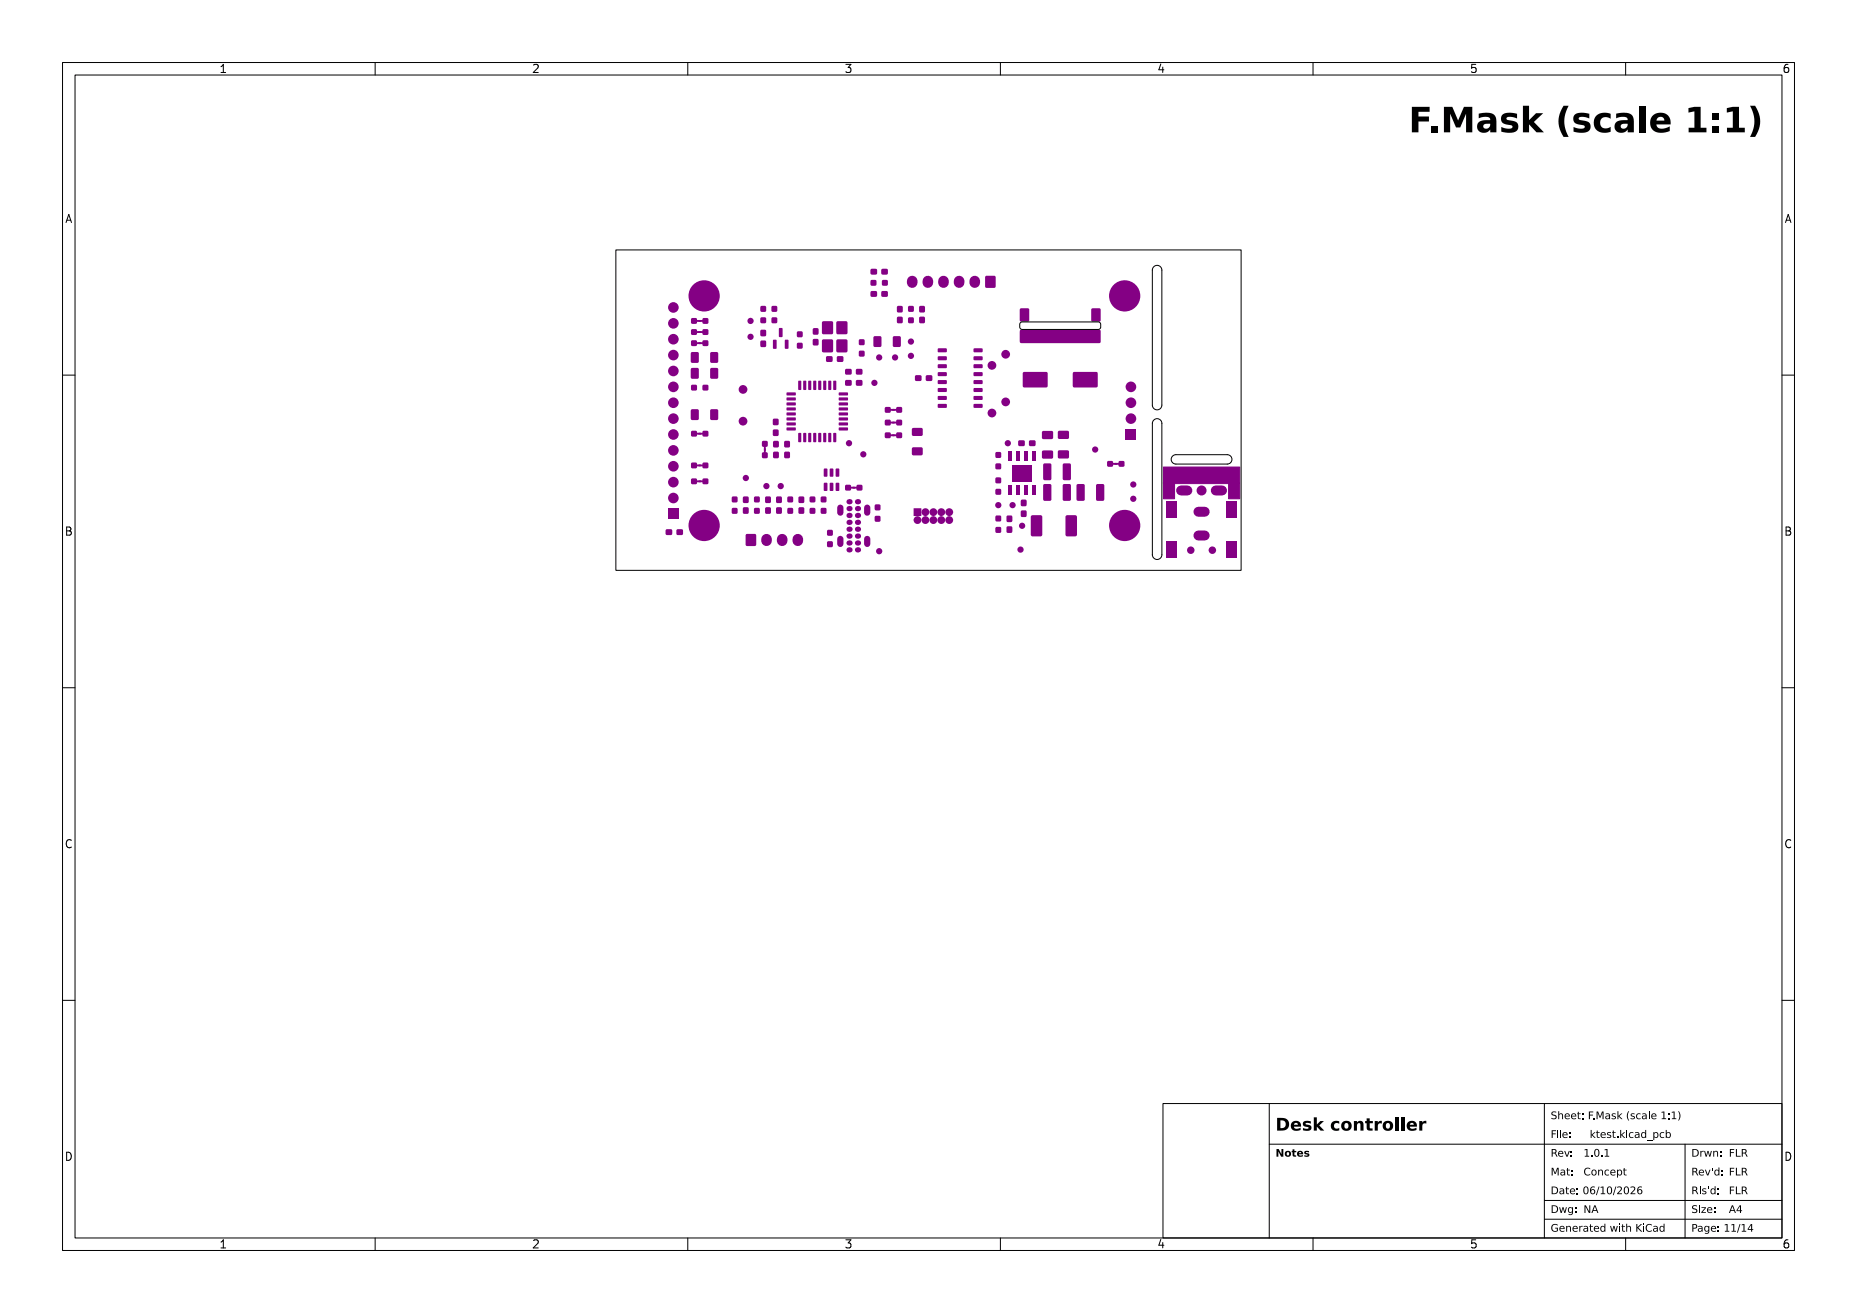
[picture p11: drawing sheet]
<svg xmlns="http://www.w3.org/2000/svg" width="297mm" height="210mm" viewBox="0 0 297 210" stroke-linecap="round" stroke-linejoin="round" font-family="sans-serif">
<defs><g id="words">
<text font-size="5.3" fill="#fff" x="224.2" y="21.5">F.Mask (scale 1:1)</text>
<text font-size="2.7" fill="#fff" x="204" y="181">Desk controller</text>
<g font-size="1.7" fill="#fff">
<text x="35" y="11.6">1</text>
<text x="85" y="11.6">2</text>
<text x="135" y="11.6">3</text>
<text x="185" y="11.6">4</text>
<text x="235" y="11.6">5</text>
<text x="285" y="11.6">6</text>
<text x="10.5" y="35.6">A</text>
<text x="285.5" y="35.6">A</text>
<text x="10.5" y="85.6">B</text>
<text x="285.5" y="85.6">B</text>
<text x="10.5" y="135.6">C</text>
<text x="285.5" y="135.6">C</text>
<text x="10.5" y="185.6">D</text>
<text x="285.5" y="185.6">D</text>
<text x="35" y="199.7">1</text>
<text x="85" y="199.7">2</text>
<text x="135" y="199.7">3</text>
<text x="185" y="199.7">4</text>
<text x="235" y="199.7">5</text>
<text x="285" y="199.7">6</text>
</g>
<g font-size="1.6" fill="#fff">
<text x="248" y="179.1">Sheet: F.Mask (scale 1:1)</text>
<text x="204" y="185.1">Notes</text>
<text x="248" y="182.1">File:</text>
<text x="248" y="185.1">Rev:</text>
<text x="253.3" y="185.1">1.0.1</text>
<text x="254.3" y="182.1">ktest.kicad_pcb</text>
<text x="270.5" y="185.1">Drwn:</text>
<text x="276.5" y="185.1">FLR</text>
<text x="248" y="188.1">Mat:</text>
<text x="248" y="191.1">Date: 06/10/2026</text>
<text x="253.3" y="188.1">Concept</text>
<text x="270.5" y="188.1">Rev'd:FLR</text>
<text x="270.5" y="191.1">Rls'd:FLR</text>
<text x="248" y="194.1">Dwg:</text>
<text x="248" y="197.1">Generated with KiCad</text>
<text x="253.3" y="194.1">NA</text>
<text x="270.5" y="197.1">Page: 11/14</text>
<text x="270.5" y="194.1">Size:</text>
<text x="276.5" y="194.1">A4</text>
</g>
</g></defs>
<g fill="#840084" stroke="#840084" stroke-width=".16">
<path d="M186.1 74.7h12.2v2.6h-12.2z" fill-rule="evenodd"/>
<path d="M186.1 77.2h1.8v2.6h-1.8z" fill-rule="evenodd"/>
<path d="M196.5 77.2h1.8v2.6h-1.8z" fill-rule="evenodd"/>
</g>
<g fill="#840084">
<path d="M147.1 49h.8v.9h-.8z" fill-rule="evenodd"/>
<path d="M147.1 50.7h.8v.9h-.8z" fill-rule="evenodd"/>
<path d="M121.7 50.8h.8v.8h-.8z" fill-rule="evenodd"/>
<path d="M121.7 49h.8v.8h-.8z" fill-rule="evenodd"/>
<path d="M122.2 71.7h.2l.1 .6 .3 .2v.6l-.1 .2h-.6l-.2-.1v-.7l.3-.2z" fill-rule="evenodd"/>
<path d="M121.9 70.6l.7-.1 .2 .2v.6l-.3 .2v.5a.15 .15 0 0 1-.2 .1 .15 .15 0 0 1-.1-.1v-.5l-.3-.1v-.2z" fill-rule="evenodd"/>
<path d="M130 52.5h.9v1h-.9z" fill-rule="evenodd"/>
<path d="M130 54.3h.9v.9h-.9z" fill-rule="evenodd"/>
<path d="M162.9 70.5h.9v.8h-.9z" fill-rule="evenodd"/>
<path d="M164.6 70.5h1v.8h-1z" fill-rule="evenodd"/>
<path d="M170 74.2l1-.1 .3 .2v2.3l-.2 .2h-.9l-.2-.1z" fill-rule="evenodd"/>
<path d="M166.9 74.2l1-.1 .2 .2 .1 2.3-.2 .2h-.9l-.2-.1z" fill-rule="evenodd"/>
<path d="M137.4 56.1h.8v.9h-.8z" fill-rule="evenodd"/>
<path d="M137.4 54.3h.8v.9h-.8z" fill-rule="evenodd"/>
<path d="M165 82.4h1.4l.3 .1v3l-.1 .2-1.4 .1-.3-.1v-3z" fill-rule="evenodd"/>
<path d="M170.5 82.4h1.5l.2 .1 .1 3-.2 .2-1.4 .1-.2-.1-.1-3z" fill-rule="evenodd"/>
<path d="M143.5 50.7h.8v.9h-.8z" fill-rule="evenodd"/>
<path d="M143.5 49h.8v.9h-.8z" fill-rule="evenodd"/>
<path d="M133.9 57h.9v.8h-.9z" fill-rule="evenodd"/>
<path d="M132.2 57h.9v.8h-.9z" fill-rule="evenodd"/>
<path d="M161 84.2h.8v1h-.8z" fill-rule="evenodd"/>
<path d="M161 82.5h.8v.9h-.8z" fill-rule="evenodd"/>
<path d="M163.3 80h.8v.9h-.8z" fill-rule="evenodd"/>
<path d="M163.3 81.7h.8v.9h-.8z" fill-rule="evenodd"/>
<path d="M131.3 81.3h.8v.8h-.8z" fill-rule="evenodd"/>
<path d="M131.3 79.5h.8v.8h-.8z" fill-rule="evenodd"/>
<path d="M111.7 69.2h.6l.2-.3h.7l.1 .2v.6l-.2 .1h-.6l-.2-.3h-.6z" fill-rule="evenodd"/>
<path d="M110.6 69l.6-.1 .2 .1 .1 .2h.5a.15 .15 0 0 1 .1 .2 .15 .15 0 0 1-.1 .1h-.5l-.2 .3h-.6l-.2-.2z" fill-rule="evenodd"/>
<path d="M132.3 84.8h.8v.8h-.8z" fill-rule="evenodd"/>
<path d="M132.3 86.6h.8v.9h-.8z" fill-rule="evenodd"/>
<path d="M111.7 53h.6l.2-.3h.7l.1 .2v.5l-.2 .2h-.6l-.2-.3-.6-.1z" fill-rule="evenodd"/>
<path d="M110.6 52.7l.6-.1 .2 .1 .1 .3h.5a.15 .15 0 0 1 .1 .1 .15 .15 0 0 1-.1 .2h-.5l-.2 .3h-.6l-.2-.3z" fill-rule="evenodd"/>
<path d="M161.9 74.4h3.1v2.6h-3.1z" fill-rule="evenodd"/>
<path d="M165.1 72.2h.6v1.6h-.6z" fill-rule="evenodd"/>
<path d="M163.8 72.2h.6v1.6h-.6z" fill-rule="evenodd"/>
<path d="M162.5 72.2h.6v1.6h-.6z" fill-rule="evenodd"/>
<path d="M161.3 72.2h.6v1.6h-.6z" fill-rule="evenodd"/>
<path d="M161.3 77.6h.6v1.6h-.6z" fill-rule="evenodd"/>
<path d="M162.5 77.6h.6v1.6h-.6z" fill-rule="evenodd"/>
<path d="M163.8 77.6h.6v1.6h-.6z" fill-rule="evenodd"/>
<path d="M165.1 77.6h.6v1.6h-.6z" fill-rule="evenodd"/>
<path d="M145.3 50.8h.8v.8h-.8z" fill-rule="evenodd"/>
<path d="M145.3 49h.8v.8h-.8z" fill-rule="evenodd"/>
</g>
<g fill="#840084">
<circle cx="140.6" cy="57.2" r=".5"/>
<circle cx="181.3" cy="79.8" r=".5"/>
<circle cx="118.8" cy="62.3" r=".7"/>
<circle cx="118.8" cy="67.4" r=".7"/>
<circle cx="175.2" cy="71.9" r=".5"/>
<circle cx="119.3" cy="76.5" r=".5"/>
<circle cx="181.3" cy="77.5" r=".5"/>
<circle cx="145.7" cy="56.9" r=".5"/>
<circle cx="163.5" cy="84.1" r=".5"/>
<circle cx="138.1" cy="72.7" r=".5"/>
<circle cx="190.4" cy="88" r=".6"/>
<circle cx="193.9" cy="88" r=".6"/>
</g>
<path d="M188.9 78.5h1M194.4 78.5h1" fill="none" stroke="#840084" stroke-width="1.6"/>
<circle cx="192.2" cy="78.5" r=".8" fill="#840084"/>
<path d="M191.7 81.9h1M191.7 85.7h1" fill="none" stroke="#840084" stroke-width="1.6"/>
<g fill="#840084">
<path d="M186.6 80.3h1.6v2.6h-1.6z" fill-rule="evenodd"/>
<path d="M186.6 86.7h1.6v2.6h-1.6z" fill-rule="evenodd"/>
<path d="M196.2 80.3h1.5v2.6h-1.5z" fill-rule="evenodd"/>
<path d="M196.2 86.7h1.5v2.6h-1.5z" fill-rule="evenodd"/>
<path d="M141.6 65.1h.6h.2l.1 .3h.5a.15 .15 0 0 1 .1 .2 .15 .15 0 0 1-.1 .1h-.5l-.2 .3h-.7l-.1-.2z" fill-rule="evenodd"/>
<path d="M142.7 65.5l.6-.1 .2-.3h.7l.1 .2v.6l-.2 .1h-.6l-.2-.3h-.5z" fill-rule="evenodd"/>
<path d="M141.1 44.8h.8v.8h-.8z" fill-rule="evenodd"/>
<path d="M139.3 44.8h.8v.8h-.8z" fill-rule="evenodd"/>
<path d="M118.9 81.2h.8v.9h-.8z" fill-rule="evenodd"/>
<path d="M118.9 79.5h.8v.9h-.8z" fill-rule="evenodd"/>
<path d="M145.9 68.5h1.6v1.2h-1.6z" fill-rule="evenodd"/>
<path d="M145.9 71.6h1.6v1.2h-1.6z" fill-rule="evenodd"/>
<path d="M141.6 67.2l.6-.1 .2 .1 .1 .2h.5a.15 .15 0 0 1 .1 .2 .15 .15 0 0 1-.1 .1h-.5l-.2 .3h-.7l-.1-.2z" fill-rule="evenodd"/>
<path d="M142.7 67.5l.6-.1 .2-.3h.7l.1 .2v.6l-.2 .2-.6-.1-.2-.3h-.6z" fill-rule="evenodd"/>
<path d="M159.3 78.2h.8v.9h-.8z" fill-rule="evenodd"/>
<path d="M159.3 76.4h.8v.9h-.8z" fill-rule="evenodd"/>
<path d="M113.6 58.9h1.2v1.6h-1.2z" fill-rule="evenodd"/>
<path d="M110.5 58.9h1.2v1.6h-1.2z" fill-rule="evenodd"/>
<path d="M111.7 74.4l.6-.1 .2-.3h.7l.1 .2v.6l-.2 .1h-.6l-.2-.3h-.5z" fill-rule="evenodd"/>
<path d="M110.6 74h.6h.2l.1 .3h.5a.15 .15 0 0 1 .1 .1 .15 .15 0 0 1-.1 .2h-.5l-.2 .3h-.6l-.2-.2z" fill-rule="evenodd"/>
<path d="M136.3 77.9h.7l.1-.4h.7l.1 .3v.5l-.2 .2h-.6l-.1-.3-.6-.1z" fill-rule="evenodd"/>
<path d="M135.2 77.6l.7-.1 .2 .1v.3h.5a.15 .15 0 0 1 .2 .1 .15 .15 0 0 1-.2 .2h-.5l-.1 .3h-.7l-.2-.3z" fill-rule="evenodd"/>
<path d="M123.7 72.3h.8v.9h-.8z" fill-rule="evenodd"/>
<path d="M123.7 70.6h.8v.9h-.8z" fill-rule="evenodd"/>
<path d="M163.2 52.8l12.6-.1 .2 .3v1.6l-.2 .3h-12.5l-.2-.3z" fill-rule="evenodd"/>
<path d="M174.6 49.4l1.2-.1 .2 .2v1.7l-.1 .2-1.1 .1-.3-.2z" fill-rule="evenodd"/>
<path d="M163.2 49.4l1.2-.1 .2 .2v1.7l-.1 .2-1.2 .1-.2-.2z" fill-rule="evenodd"/>
<path d="M166.7 69l1.6-.1 .1 .3v.9l-.2 .1h-1.4l-.2-.2z" fill-rule="evenodd"/>
<path d="M166.7 72.1h1.7v1.2h-1.7z" fill-rule="evenodd"/>
<path d="M141 43.1h.9v.8h-.9z" fill-rule="evenodd"/>
<path d="M139.3 43.1h.9v.8h-.9z" fill-rule="evenodd"/>
</g>
<g fill="#840084">
<circle cx="120" cy="51.3" r=".5"/>
<circle cx="139.9" cy="61.2" r=".5"/>
<circle cx="159.7" cy="80.8" r=".5"/>
</g>
<g fill="none" stroke="#840084" stroke-width=".85">
<path d="M135.8 87.9h.1M135.8 86.8h.1M135.8 85.7h.1M135.8 84.6h.1M135.8 83.5h.1M135.8 82.4h.1M135.8 81.3h.1M135.8 80.2h.1M137.1 87.9h.2M137.1 86.8h.2M137.1 85.7h.2M137.1 84.6h.2"/>
<path d="M137.1 83.5h.2M137.1 82.4h.2M137.1 81.3h.2M137.1 80.2h.2"/>
</g>
<path d="M134.4 81.2v.8M134.4 86.2v.8M138.7 81.2v.8M138.7 86.2v.8" fill="none" stroke="#840084" stroke-width="1"/>
<g fill="#840084">
<circle cx="145.7" cy="54.6" r=".5"/>
<circle cx="135.8" cy="70.9" r=".5"/>
<circle cx="124.9" cy="77.7" r=".5"/>
<circle cx="140.6" cy="88.2" r=".5"/>
<circle cx="163.2" cy="87.9" r=".5"/>
<circle cx="120" cy="53.9" r=".5"/>
<circle cx="122.6" cy="77.7" r=".5"/>
<circle cx="143.2" cy="57.2" r=".5"/>
<circle cx="161.2" cy="70.9" r=".5"/>
</g>
<g fill="#840084">
<path d="M129.5 81.3h.8v.8h-.8z" fill-rule="evenodd"/>
<path d="M129.5 79.5h.8v.8h-.8z" fill-rule="evenodd"/>
<path d="M106.5 84.7h1v.8h-1z" fill-rule="evenodd"/>
<path d="M108.2 84.7h1v.8h-1z" fill-rule="evenodd"/>
<path d="M120.6 81.3h.9v.8h-.9z" fill-rule="evenodd"/>
<path d="M120.6 79.5h.9v.8h-.9z" fill-rule="evenodd"/>
<path d="M133.8 54.3h1.7v2h-1.7z" fill-rule="evenodd"/>
<path d="M133.8 51.4h1.7v2h-1.7z" fill-rule="evenodd"/>
<path d="M131.5 51.4h1.7v2h-1.7z" fill-rule="evenodd"/>
<path d="M131.5 54.3h1.7v2h-1.7z" fill-rule="evenodd"/>
<path d="M148.1 60.1h1v.8h-1z" fill-rule="evenodd"/>
<path d="M146.4 60.1h.9v.8h-.9z" fill-rule="evenodd"/>
<path d="M140 82.6h.8v.8h-.8z" fill-rule="evenodd"/>
<path d="M140 80.7h.8v.9h-.8z" fill-rule="evenodd"/>
<path d="M112.4 61.6h.8v.8h-.8z" fill-rule="evenodd"/>
<path d="M110.6 61.6h.8v.8h-.8z" fill-rule="evenodd"/>
<path d="M150 55.8l1.3-.1 .1 .6-.1 .1-1.2-.1-.1-.1z" fill-rule="evenodd"/>
<path d="M150 57h1.3l.1 .5-.1 .1h-1.2l-.1-.1z" fill-rule="evenodd"/>
<path d="M150 58.3h1.3l.1 .5-.1 .1h-1.2l-.1-.2z" fill-rule="evenodd"/>
<path d="M150 59.6l1.3-.1 .1 .6-.1 .1h-1.2l-.1-.2z" fill-rule="evenodd"/>
<path d="M150 60.8h1.3l.1 .5-.1 .1h-1.2l-.1-.1z" fill-rule="evenodd"/>
<path d="M150 62.1h1.3l.1 .5-.1 .1h-1.2l-.1-.2z" fill-rule="evenodd"/>
<path d="M150 63.4l1.3-.1 .1 .6-.1 .1h-1.2l-.1-.2z" fill-rule="evenodd"/>
<path d="M150 64.6h1.3l.1 .5-.1 .1h-1.2l-.1-.1z" fill-rule="evenodd"/>
<path d="M155.7 64.6h1.4l.1 .5-.2 .1h-1.2l-.1-.1z" fill-rule="evenodd"/>
<path d="M155.7 63.4l1.4-.1 .1 .6-.2 .1h-1.2l-.1-.2z" fill-rule="evenodd"/>
<path d="M155.7 62.1h1.4l.1 .5-.2 .1h-1.2l-.1-.2z" fill-rule="evenodd"/>
<path d="M155.7 60.8h1.4l.1 .5-.2 .1h-1.2l-.1-.1z" fill-rule="evenodd"/>
<path d="M155.7 59.6l1.4-.1 .1 .6-.2 .1h-1.2l-.1-.2z" fill-rule="evenodd"/>
<path d="M155.7 58.3h1.4l.1 .5-.2 .1h-1.2l-.1-.2z" fill-rule="evenodd"/>
<path d="M155.7 57h1.4l.1 .5-.2 .1h-1.2l-.1-.1z" fill-rule="evenodd"/>
<path d="M155.7 55.8l1.4-.1 .1 .6-.2 .1-1.2-.1-.1-.1z" fill-rule="evenodd"/>
<path d="M139.8 53.8h1.1v1.6h-1.1z" fill-rule="evenodd"/>
<path d="M142.9 53.8h.9l.3 .1v1.4l-.2 .2h-.9l-.2-.1z" fill-rule="evenodd"/>
<path d="M135.2 60.8h1v.8h-1z" fill-rule="evenodd"/>
<path d="M136.9 60.8h1v.8h-1z" fill-rule="evenodd"/>
<path d="M159.3 84.3h.8v.9h-.8z" fill-rule="evenodd"/>
<path d="M159.3 82.5h.8v.8h-.8z" fill-rule="evenodd"/>
<path d="M135.2 59.1h1v.8h-1z" fill-rule="evenodd"/>
<path d="M136.9 59.1h1v.8h-1z" fill-rule="evenodd"/>
<path d="M113.6 65.5h1.2v1.6h-1.2z" fill-rule="evenodd"/>
<path d="M110.5 65.5h1.2v1.6h-1.2z" fill-rule="evenodd"/>
<path d="M170 77.5l1-.1 .3 .2v2.3l-.2 .2h-.9l-.2-.1z" fill-rule="evenodd"/>
<path d="M166.9 77.5l1-.1 .2 .2 .1 2.3-.2 .2h-.9l-.2-.1z" fill-rule="evenodd"/>
<path d="M159.3 72.4h.8v.8h-.8z" fill-rule="evenodd"/>
<path d="M159.3 74.2h.8v.8h-.8z" fill-rule="evenodd"/>
<path d="M127.8 81.2h.8v.9h-.8z" fill-rule="evenodd"/>
<path d="M127.8 79.5h.8v.9h-.8z" fill-rule="evenodd"/>
<path d="M133.7 75h.5v1.1v.1h-.5z" fill-rule="evenodd"/>
<path d="M132.7 75h.6v1.1l-.1 .1h-.5z" fill-rule="evenodd"/>
<path d="M131.8 75h.5v1.1v.1h-.5z" fill-rule="evenodd"/>
<path d="M131.8 77.3h.5v1.1v.1l-.5-.1z" fill-rule="evenodd"/>
<path d="M132.7 77.3h.6v1.1l-.1 .1-.5-.1z" fill-rule="evenodd"/>
<path d="M133.7 77.3h.5v1.1v.1l-.5-.1z" fill-rule="evenodd"/>
<path d="M125.5 72.3h.8v.9h-.8z" fill-rule="evenodd"/>
<path d="M125.5 70.6h.8v.9h-.8z" fill-rule="evenodd"/>
<path d="M141.6 69.2l.6-.1 .2 .1 .1 .3h.5a.15 .15 0 0 1 .1 .1 .15 .15 0 0 1-.1 .2h-.5l-.2 .3h-.7l-.1-.2z" fill-rule="evenodd"/>
<path d="M142.7 69.5h.6l.2-.3h.7l.1 .2v.5l-.2 .2h-.6l-.2-.3h-.5z" fill-rule="evenodd"/>
<path d="M123.7 68.7h.8v1h-.8z" fill-rule="evenodd"/>
<path d="M123.7 67h.8v1h-.8z" fill-rule="evenodd"/>
<path d="M133.3 60.9l.4 .1v1.4l-.4-.1z" fill-rule="evenodd"/>
<path d="M132.5 60.9l.4 .1v1.4l-.4-.1z" fill-rule="evenodd"/>
<path d="M131.7 60.9l.4 .1v1.4l-.4-.1z" fill-rule="evenodd"/>
<path d="M130.9 60.9l.4 .1v1.4l-.4-.1z" fill-rule="evenodd"/>
<path d="M130.1 60.9l.4 .1v1.4l-.4-.1z" fill-rule="evenodd"/>
<path d="M129.3 60.9l.4 .1v1.4l-.4-.1z" fill-rule="evenodd"/>
<path d="M128.5 60.9l.4 .1v1.4l-.4-.1z" fill-rule="evenodd"/>
<path d="M127.7 60.9l.4 .1v1.4l-.4-.1z" fill-rule="evenodd"/>
<path d="M125.8 62.8h1.4l.1 .4h-1.4z" fill-rule="evenodd"/>
<path d="M125.8 63.6h1.4l.1 .4h-1.4z" fill-rule="evenodd"/>
<path d="M125.8 64.4h1.4l.1 .4h-1.4z" fill-rule="evenodd"/>
<path d="M125.8 65.2h1.4l.1 .4h-1.4z" fill-rule="evenodd"/>
<path d="M125.8 66h1.4l.1 .4h-1.4z" fill-rule="evenodd"/>
<path d="M125.8 66.8h1.4l.1 .4h-1.4z" fill-rule="evenodd"/>
<path d="M125.8 67.6h1.4l.1 .4h-1.4z" fill-rule="evenodd"/>
<path d="M125.8 68.4h1.4l.1 .4h-1.4z" fill-rule="evenodd"/>
<path d="M127.7 69.3h.4v1.4h-.4z" fill-rule="evenodd"/>
<path d="M128.5 69.3h.4v1.4h-.4z" fill-rule="evenodd"/>
<path d="M129.3 69.3h.4v1.4h-.4z" fill-rule="evenodd"/>
<path d="M130.1 69.3h.4v1.4h-.4z" fill-rule="evenodd"/>
<path d="M130.9 69.3h.4v1.4h-.4z" fill-rule="evenodd"/>
<path d="M131.7 69.3h.4v1.4h-.4z" fill-rule="evenodd"/>
<path d="M132.5 69.3h.4v1.4h-.4z" fill-rule="evenodd"/>
<path d="M133.3 69.3h.4v1.4h-.4z" fill-rule="evenodd"/>
<path d="M134.2 68.4h1.4v.4h-1.4z" fill-rule="evenodd"/>
<path d="M134.2 67.6h1.4v.4h-1.4z" fill-rule="evenodd"/>
<path d="M134.2 66.8h1.4v.4h-1.4z" fill-rule="evenodd"/>
<path d="M134.2 66h1.4v.4h-1.4z" fill-rule="evenodd"/>
<path d="M134.2 65.2h1.4v.4h-1.4z" fill-rule="evenodd"/>
<path d="M134.2 64.4h1.4v.4h-1.4z" fill-rule="evenodd"/>
<path d="M134.2 63.6h1.4v.4h-1.4z" fill-rule="evenodd"/>
<path d="M134.2 62.8h1.4v.4h-1.4z" fill-rule="evenodd"/>
<path d="M119.3 85.5h1.6v1.8h-1.6z" fill-rule="evenodd"/>
</g>
<path d="M122.6 86.2v.3M125.1 86.2v.3M127.6 86.2v.3" fill="none" stroke="#840084" stroke-width="1.7"/>
<g fill="#840084">
<path d="M163.6 59.6l3.8-.1 .2 .2v2.1l-.3 .2h-3.6l-.1-.3z" fill-rule="evenodd"/>
<path d="M171.6 59.6l3.8-.1 .2 .2-.1 2.1-.2 .2h-3.6l-.1-.3z" fill-rule="evenodd"/>
<path d="M111.7 76.9l.6-.1 .2-.3h.7l.1 .2v.6l-.2 .2-.6-.1-.2-.3h-.5z" fill-rule="evenodd"/>
<path d="M110.6 76.6l.6-.1 .2 .1 .1 .2h.5a.15 .15 0 0 1 .1 .2 .15 .15 0 0 1-.1 .1h-.5l-.2 .3h-.6l-.2-.2z" fill-rule="evenodd"/>
<path d="M157.6 44.2h1.6v1.8h-1.6z" fill-rule="evenodd"/>
</g>
<g fill="#840084">
<circle cx="158.6" cy="58.4" r=".7"/>
<circle cx="158.6" cy="66.1" r=".7"/>
</g>
<path d="M145.9 45v.2M148.4 45v.2M150.9 45v.2M153.4 45v.2M155.9 45v.2" fill="none" stroke="#840084" stroke-width="1.7"/>
<g fill="#840084">
<path d="M113.6 56.4h1.2v1.6h-1.2z" fill-rule="evenodd"/>
<path d="M110.5 56.4h1.2v1.6h-1.2z" fill-rule="evenodd"/>
<path d="M127.5 53h.8v.9h-.8z" fill-rule="evenodd"/>
<path d="M127.5 54.9h.8v.8h-.8z" fill-rule="evenodd"/>
<path d="M123.4 49h.9v.8h-.9z" fill-rule="evenodd"/>
<path d="M123.4 50.8h.9v.8h-.9z" fill-rule="evenodd"/>
<path d="M172.2 77.5l1-.1 .3 .2v2.3l-.2 .2h-.9l-.2-.1z" fill-rule="evenodd"/>
<path d="M175.4 77.5l1-.1 .2 .2v2.3l-.1 .2h-1l-.2-.1z" fill-rule="evenodd"/>
<path d="M111.7 51.2h.6l.2-.3h.7l.1 .2v.6l-.2 .1h-.6l-.2-.3h-.6z" fill-rule="evenodd"/>
<path d="M110.6 50.9h.6h.2l.1 .3h.5a.15 .15 0 0 1 .1 .1 .15 .15 0 0 1-.1 .2h-.5l-.2 .3h-.6l-.2-.2z" fill-rule="evenodd"/>
<path d="M122.4 79.5h.8v.9h-.8z" fill-rule="evenodd"/>
<path d="M122.4 81.2h.8v.9h-.8z" fill-rule="evenodd"/>
<path d="M117.1 81.3h.8v.8h-.8z" fill-rule="evenodd"/>
<path d="M117.1 79.5h.8v.8h-.8z" fill-rule="evenodd"/>
<path d="M169.3 69h1.6v1.1h-1.6z" fill-rule="evenodd"/>
<path d="M169.3 72.1h1.6v1.2h-1.6z" fill-rule="evenodd"/>
<path d="M126 81.3h.8v.8h-.8z" fill-rule="evenodd"/>
<path d="M126 79.5h.8v.8h-.8z" fill-rule="evenodd"/>
<path d="M141 46.6h.9v.8h-.9z" fill-rule="evenodd"/>
<path d="M139.3 46.6h.9v.8h-.9z" fill-rule="evenodd"/>
<path d="M111.7 54.8l.6-.1 .2-.3h.7l.1 .2v.6l-.2 .2-.6-.1-.2-.3h-.6z" fill-rule="evenodd"/>
<path d="M110.6 54.5l.6-.1 .2 .1 .1 .2h.5a.15 .15 0 0 1 .1 .2 .15 .15 0 0 1-.1 .1h-.5l-.2 .3h-.6l-.2-.2z" fill-rule="evenodd"/>
<path d="M123.7 54.4h.5v1.2l-.1 .2-.5-.1z" fill-rule="evenodd"/>
<path d="M125.6 54.4h.5v1.2l-.1 .2-.5-.1z" fill-rule="evenodd"/>
<path d="M124.6 52.5l.4-.1 .2 .1v1.3l-.1 .1-.5-.1z" fill-rule="evenodd"/>
<path d="M124.2 79.5h.8v.9h-.8z" fill-rule="evenodd"/>
<path d="M124.2 81.2h.8v.9h-.8z" fill-rule="evenodd"/>
<path d="M177.1 73.8l.7-.1 .2 .1v.2h.5a.15 .15 0 0 1 .2 .2 .15 .15 0 0 1-.2 .1h-.5l-.1 .3h-.7l-.1-.2z" fill-rule="evenodd"/>
<path d="M178.2 74.1l.7-.1 .1-.3h.7l.2 .3-.1 .5-.2 .2-.6-.1-.1-.3h-.6z" fill-rule="evenodd"/>
<path d="M121.7 52.8h.8v.9h-.8z" fill-rule="evenodd"/>
<path d="M121.7 54.5h.8v1h-.8z" fill-rule="evenodd"/>
<path d="M146.1 81.3h1.2v1.2h-1.2z" fill-rule="evenodd"/>
<path d="M180 68.6h1.7v1.7h-1.7z" fill-rule="evenodd"/>
<path d="M106.8 81.3h1.7v1.7h-1.7z" fill-rule="evenodd"/>
</g>
<g fill="#840084">
<circle cx="161.9" cy="80.8" r=".5"/>
<circle cx="160.8" cy="56.7" r=".7"/>
<circle cx="160.8" cy="64.3" r=".7"/>
<circle cx="146.7" cy="83.2" r=".63"/>
<circle cx="148" cy="81.9" r=".62"/>
<circle cx="148" cy="83.2" r=".62"/>
<circle cx="149.3" cy="81.9" r=".63"/>
<circle cx="149.3" cy="83.2" r=".63"/>
<circle cx="150.5" cy="81.9" r=".62"/>
<circle cx="150.5" cy="83.2" r=".62"/>
<circle cx="151.8" cy="81.9" r=".63"/>
<circle cx="151.8" cy="83.2" r=".63"/>
<circle cx="180.9" cy="67" r=".85"/>
<circle cx="180.9" cy="64.4" r=".85"/>
<circle cx="180.9" cy="61.9" r=".85"/>
<circle cx="107.7" cy="79.7" r=".85"/>
<circle cx="107.7" cy="77.1" r=".85"/>
<circle cx="107.7" cy="74.6" r=".85"/>
<circle cx="107.7" cy="72" r=".85"/>
<circle cx="107.7" cy="69.5" r=".85"/>
<circle cx="107.7" cy="67" r=".85"/>
<circle cx="107.7" cy="64.4" r=".85"/>
<circle cx="107.7" cy="61.9" r=".85"/>
<circle cx="107.7" cy="59.3" r=".85"/>
<circle cx="107.7" cy="56.8" r=".85"/>
<circle cx="107.7" cy="54.3" r=".85"/>
<circle cx="107.7" cy="51.7" r=".85"/>
<circle cx="107.7" cy="49.2" r=".85"/>
<circle cx="112.6" cy="84" r="2.5"/>
<circle cx="179.9" cy="84" r="2.5"/>
<circle cx="112.6" cy="47.3" r="2.5"/>
<circle cx="179.9" cy="47.3" r="2.5"/>
</g>
<g fill="none" stroke="#000" stroke-width=".16">
<path d="M10 10h277v190h-277zM12 12h273v186h-273zM35.3 11.6h.8M35.3 10.7l.4-.4v1.3M60 10v2M85.3 10.4l.5-.1 .2 .1 .1 .3-.8 .9h.8M110 10v2M135.3 10.3h.8l-.4 .5 .3 .1v.6l-.2 .1h-.3l-.2-.1M160 10v2M185.7 10.2l-.4 1h.9M186 10.7v.9M210 10v2"/>
<path d="M236 10.3h-.6l-.1 .6 .2-.1 .5 .1 .1 .1-.1 .5-.2 .1-.5-.1M260 10v2M286 10.3a.52 .52 0 0 0-.7 .6v.4l.2 .2 .3 .1 .2-.1 .1-.5-.1-.1-.4-.1-.3 .2M10.6 35.6l.4-1.3 .4 1.3M10.7 35.2h.6M98.5 40h100v51.2h-100zM285.6 35.6l.4-1.3 .4 1.3M285.7 35.2h.6M10 60h2M163.2 51.6l.3-.1h12.2l.3 .2v.6l-.1 .3-.3 .1h-12.1l-.4-.3v-.5zM184.5 42.7a.76 .76 0 0 1 .9-.2 .76 .76 0 0 1 .4 .7v21.6a.76 .76 0 0 1-.7 .8 .76 .76 0 0 1-.8-.8v-21.6zM285 60h2"/>
<path d="M185.8 67.7v21a.76 .76 0 0 1-.7 .8 .76 .76 0 0 1-.8-.8v-21a.76 .76 0 0 1 .8-.7 .76 .76 0 0 1 .7 .7M187.5 72.9l.6-.2h8.2a.75 .75 0 0 1 .7 .8 .75 .75 0 0 1-.7 .7h-8.2a.75 .75 0 0 1-.7-.4 .75 .75 0 0 1 .1-.9zM10.7 84.3h.4l.2 .1v.3l-.2 .2a.35 .35 0 0 1 .3 .3 .35 .35 0 0 1-.2 .4h-.5zM10.7 84.9h.4M285.7 84.3h.4l.2 .1v.3l-.2 .2a.35 .35 0 0 1 .3 .3 .35 .35 0 0 1-.2 .4h-.5zM285.7 84.9h.4M10 110h2M285 110h2M11.4 134.4a.52 .52 0 0 0-.6 0 .52 .52 0 0 0-.2 .6 .49 .49 0 0 0 .2 .5 .49 .49 0 0 0 .6 0M286.4 134.4a.52 .52 0 0 0-.6 0 .52 .52 0 0 0-.2 .6 .49 .49 0 0 0 .3 .5 .49 .49 0 0 0 .5 0M10 160h2M285 160h2"/>
<path d="M186 176.5h99v21.5h-99zM203 176.5v21.5M247 176.5v21.5M10.7 184.3a.66 .66 0 0 1 .7 .6 .66 .66 0 0 1-.7 .7zM35.3 198.7l.4-.4v1.3M35.3 199.6h.8M60 198v2M85.3 198.4l.5-.1 .2 .1 .1 .3-.8 .9h.8M110 198v2M135.3 198.3h.8l-.4 .5 .3 .1v.6l-.2 .1h-.3l-.2-.1M160 198v2M185.7 198.2l-.4 1h.9"/>
<path d="M186 198.7v.9M203 183h82M210 198v2M236 198.3h-.6l-.1 .6 .2-.1 .5 .1 .1 .1-.1 .5-.2 .1-.5-.1M247 192h38M247 195h38M260 198v2M269.5 183v15M285.7 184.3a.66 .66 0 0 1 .7 .6 .66 .66 0 0 1-.7 .7zM286 198.3a.52 .52 0 0 0-.7 .6v.5l.2 .1 .3 .1 .2-.1 .1-.5-.1-.1-.4-.1-.3 .2"/>
</g>
<g fill="#000">
<path d="M225.8 17.1h2.8v.8h-1.7v.7h1.6v.8h-1.6v1.8h-1.1z" fill-rule="evenodd"/>
<path d="M230.9 17.1h1.4l.9 2.2 .9-2.2h1.4v4.1h-1v-3l-1 2.2h-.6l-1-2.2v3h-1z" fill-rule="evenodd"/>
<path d="M236.5 18.2a3.2 3.2 0 0 1 2.5 .2 1.36 1.36 0 0 1 .3 1v1.8h-1v-.5a1.13 1.13 0 0 1-1.2 .5 1.13 1.13 0 0 1-.9-1h1a.6 .6 0 0 0 .8 .4 .6 .6 0 0 0 .3-.8h-.8l-.3 .4h-1a1.16 1.16 0 0 1 1.6-1h.5v-.2a1.38 1.38 0 0 0-1.8-.1z" fill-rule="evenodd"/>
<path d="M240.3 18.4a2.48 2.48 0 0 1 2.3-.2v.7a1.55 1.55 0 0 0-1.7 0l.1 .2a3.2 3.2 0 0 1 1.7 .6 .98 .98 0 0 1 0 1.1 .98 .98 0 0 1-.9 .4l-1.7-.1v-.8a1.59 1.59 0 0 0 1.8 .1l-.1-.3a2.35 2.35 0 0 1-1.7-.7v-.7z" fill-rule="evenodd"/>
<path d="M243.6 16.9h1v2.3l1.1-1.1h1.1l-1.5 1.4 1.6 1.7h-1.2l-1.1-1.3v1.3h-1z" fill-rule="evenodd"/>
<path d="M251.8 18.4a2.48 2.48 0 0 1 2.4-.2v.7a1.55 1.55 0 0 0-1.7 0l.1 .2a3.2 3.2 0 0 1 1.6 .6 .98 .98 0 0 1 .1 1.1 .98 .98 0 0 1-1 .4l-1.6-.1v-.8a1.59 1.59 0 0 0 1.8 .1l-.1-.3a2.35 2.35 0 0 1-1.7-.7l-.1-.7z" fill-rule="evenodd"/>
<path d="M255.4 18.5a2.26 2.26 0 0 1 2.2-.3v.8a.98 .98 0 0 0-1.4 0 .98 .98 0 0 0 .1 1.4l.7 .1 .6-.2v.8a1.86 1.86 0 0 1-2.7-1.2l.1-.8z" fill-rule="evenodd"/>
<path d="M258.5 18.2a3.2 3.2 0 0 1 2.4 .2 1.36 1.36 0 0 1 .4 1v1.8h-1v-.5a1.13 1.13 0 0 1-1.2 .5 1.13 1.13 0 0 1-.9-1h1a.6 .6 0 0 0 .8 .4 .6 .6 0 0 0 .3-.8h-.8l-.3 .4h-1a1.16 1.16 0 0 1 1.6-1h.5v-.2a1.38 1.38 0 0 0-1.8-.1z" fill-rule="evenodd"/>
<path d="M262.2 16.9h1v4.3h-1z" fill-rule="evenodd"/>
<path d="M264.4 18.5a1.67 1.67 0 0 1 1.9-.4 1.67 1.67 0 0 1 .9 1.8h-2.3a.95 .95 0 0 0 1.5 .6l.7-.3v.8a2.3 2.3 0 0 1-3-.6l-.2-.5v-.6h2.3a.64 .64 0 0 0-.6-.6 .64 .64 0 0 0-.7 .6h-1l.2-.5z" fill-rule="evenodd"/>
<path d="M273.9 18.1h1v1.1h-1z" fill-rule="evenodd"/>
<path d="M228.9 20.1h1v1.1h-1z" fill-rule="evenodd"/>
<path d="M250.1 16.9h.8a4.8 4.8 0 0 0 0 5h-.8a4.2 4.2 0 0 1 0-5z" fill-rule="evenodd"/>
<path d="M270 17.3l1-.2h1v3.3h.9v.8h-2.8v-.8h.9v-2.6l-1 .2z" fill-rule="evenodd"/>
<path d="M273.9 20.1h1v1.1h-1z" fill-rule="evenodd"/>
<path d="M276.2 17.3l.9-.2h1v3.3h1v.8h-2.9v-.8h.9v-2.6l-.9 .2z" fill-rule="evenodd"/>
<path d="M279.9 16.9h.8a4.2 4.2 0 0 1 0 5h-.8a4.8 4.8 0 0 0 0-5z" fill-rule="evenodd"/>
<path d="M204.3 178.8h.5a1.06 1.06 0 0 1 1.4 1 1.06 1.06 0 0 1-1.4 1h-.5v-.4h.7a.64 .64 0 0 0 .6-.7 .64 .64 0 0 0-.8-.5v1.2h-.5z" fill-rule="evenodd"/>
<path d="M206.7 179.5a.84 .84 0 0 1 .9-.2 .84 .84 0 0 1 .5 .9h-1.2a.62 .62 0 0 0 1.1 .2v.3a1.01 1.01 0 0 1-1.5-.5v-.3h1.1a.32 .32 0 0 0-.3-.3 .32 .32 0 0 0-.4 .3h-.4z" fill-rule="evenodd"/>
<path d="M208.5 179.4a1.24 1.24 0 0 1 1.2 0v.3a.66 .66 0 0 0-.9 0l.2 .2a.53 .53 0 0 1 .8 .5 .53 .53 0 0 1-.8 .5l-.6-.1v-.4a.68 .68 0 0 0 .9 0l-.3-.2a.52 .52 0 0 1-.5-.1 .52 .52 0 0 1 0-.7z" fill-rule="evenodd"/>
<path d="M210.1 178.7h.5v1.2l.6-.6h.5l-.7 .7 .8 .8h-.6l-.6-.6v.6h-.5z" fill-rule="evenodd"/>
<path d="M213.1 179.5a1.13 1.13 0 0 1 1.1-.1v.4a.48 .48 0 0 0-.7-.1 .48 .48 0 0 0 0 .7 .48 .48 0 0 0 .7 0v.4a.87 .87 0 0 1-1.1-.2 .87 .87 0 0 1 0-1.1z" fill-rule="evenodd"/>
<path d="M214.7 179.5a.85 .85 0 0 1 1.4 .1 .85 .85 0 0 1-.5 1.3 .85 .85 0 0 1-1.1-.8h.5a.37 .37 0 0 0 .5 .4 .37 .37 0 0 0 .2-.6 .34 .34 0 0 0-.4-.3 .34 .34 0 0 0-.3 .5h-.5z" fill-rule="evenodd"/>
<path d="M216.5 179.3h.5v.2a.57 .57 0 0 1 .7-.2 .57 .57 0 0 1 .4 .6v.9h-.5v-1a.3 .3 0 0 0-.4-.1 .3 .3 0 0 0-.2 .4v.7h-.5z" fill-rule="evenodd"/>
<path d="M218.6 178.9h.5v.4h.5v.4h-.5v.7l.4 .1v.3h-.4a.45 .45 0 0 1-.5-.5v-.6h-.3v-.4h.3z" fill-rule="evenodd"/>
<path d="M219.9 179.3h.5v.3l.3-.3h.3v.4a.41 .41 0 0 0-.5 0 .41 .41 0 0 0-.1 .4v.7h-.5z" fill-rule="evenodd"/>
<path d="M221.4 179.5a.85 .85 0 0 1 1.3 .1 .85 .85 0 0 1-.5 1.3 .85 .85 0 0 1-1.1-.8h.5a.37 .37 0 0 0 .5 .4 .37 .37 0 0 0 .2-.6 .34 .34 0 0 0-.4-.3 .34 .34 0 0 0-.3 .5h-.5z" fill-rule="evenodd"/>
<path d="M223.2 178.7h.5v2.1h-.5z" fill-rule="evenodd"/>
<path d="M224.1 178.7h.5v2.1h-.5z" fill-rule="evenodd"/>
<path d="M225.2 179.5a.84 .84 0 0 1 1-.2 .84 .84 0 0 1 .4 .9h-1.1a.62 .62 0 0 0 1 .2v.3a1.01 1.01 0 0 1-1.5-.5v-.3h1.1a.32 .32 0 0 0-.3-.3 .32 .32 0 0 0-.3 .3h-.5z" fill-rule="evenodd"/>
<path d="M227 179.3h.5v.3l.3-.3h.3v.4a.41 .41 0 0 0-.4 0 .41 .41 0 0 0-.2 .4v.7h-.5z" fill-rule="evenodd"/>
<path d="M248.2 177.9l.7-.1v.2l-.2-.1a.25 .25 0 0 0-.4 .1 .25 .25 0 0 0 .3 .3 .4 .4 0 0 1 .3 .6 .4 .4 0 0 1-.6 .1l-.2-.1v-.1l.2 .1a.29 .29 0 0 0 .4 0 .29 .29 0 0 0 0-.4 .29 .29 0 0 0-.3-.1l-.3-.2z" fill-rule="evenodd"/>
<path d="M249.2 177.7h.2v.5l.3-.1a.32 .32 0 0 1 .3 .3v.6h-.2v-.5a.24 .24 0 0 0-.2-.3 .24 .24 0 0 0-.2 .3v.5h-.2z" fill-rule="evenodd"/>
<path d="M250.3 178.2l.2-.1a.42 .42 0 0 1 .4 .1 .42 .42 0 0 1 .2 .4h-.7l.2 .3 .4-.1v.2h-.5l-.2-.2-.1-.3h.7a.27 .27 0 0 0-.2-.3 .27 .27 0 0 0-.3 .3h-.2z" fill-rule="evenodd"/>
<path d="M251.4 178.2l.2-.1a.42 .42 0 0 1 .4 .1 .42 .42 0 0 1 .1 .4h-.7l.2 .3 .5-.1-.1 .2h-.4l-.3-.2v-.3h.7a.27 .27 0 0 0-.3-.3 .27 .27 0 0 0-.3 .3h-.1z" fill-rule="evenodd"/>
<path d="M252.4 177.8h.1v.3h.3v.1h-.3v.6l.3 .1v.1a.31 .31 0 0 1-.4-.3v-.5h-.2z" fill-rule="evenodd"/>
<path d="M253.1 178.8h.1v.2h-.1z" fill-rule="evenodd"/>
<path d="M253.1 178.1h.1v.2h-.1z" fill-rule="evenodd"/>
<path d="M254.1 177.8h.7v.1h-.5v.4h.5v.1h-.5v.6h-.2z" fill-rule="evenodd"/>
<path d="M254.8 178.8h.2v.2h-.2z" fill-rule="evenodd"/>
<path d="M255.3 177.8h.3l.3 .8 .3-.8h.3v1.2h-.2v-1.1l-.3 .9h-.2l-.3-.9v1.1h-.2z" fill-rule="evenodd"/>
<path d="M256.8 178.1h.2a.37 .37 0 0 1 .5 .4v.5h-.1v-.1l-.3 .1-.3-.1-.1-.2 .3 .2h.2l.2-.4a.3 .3 0 0 0-.5 .2h-.2a.41 .41 0 0 1 .7-.3 .33 .33 0 0 0-.6-.1z" fill-rule="evenodd"/>
<path d="M257.8 178.2l.1-.1a.35 .35 0 0 1 .5 .2l-.4-.1v.2a.33 .33 0 0 1 .5 .4 .33 .33 0 0 1-.6 .2h-.1v-.2l.3 .1 .2-.1v-.1l-.3-.1a.26 .26 0 0 1-.2-.2 .26 .26 0 0 1 0-.2z" fill-rule="evenodd"/>
<path d="M258.7 177.7h.1v.8l.5-.4h.2l-.5 .4 .5 .5h-.2l-.5-.4v.4h-.1z" fill-rule="evenodd"/>
<path d="M260.4 177.7h.2l-.2 .9 .2 .6a.89 .89 0 0 1-.4-1z" fill-rule="evenodd"/>
<path d="M260.8 178.2l.1-.1a.35 .35 0 0 1 .5 .2l-.4-.1v.2a.33 .33 0 0 1 .5 .4 .33 .33 0 0 1-.5 .2h-.2v-.2l.3 .1 .2-.1v-.1l-.2-.1a.26 .26 0 0 1-.3-.2 .26 .26 0 0 1 0-.2z" fill-rule="evenodd"/>
<path d="M261.8 178.2l.1-.1a.32 .32 0 0 1 .5 .2 .36 .36 0 0 0-.5 0 .36 .36 0 0 0 0 .5 .36 .36 0 0 0 .5 0 .34 .34 0 0 1-.6 .1 .54 .54 0 0 1 0-.7z" fill-rule="evenodd"/>
<path d="M262.7 178.1h.2a.37 .37 0 0 1 .5 .4v.5h-.2v-.1l-.2 .1-.4-.1v-.2l.3 .2h.2l.1-.4a.3 .3 0 0 0-.5 .2h-.1a.42 .42 0 0 1 .6-.3 .33 .33 0 0 0-.5-.1z" fill-rule="evenodd"/>
<path d="M263.7 177.7h.1v1.3h-.1z" fill-rule="evenodd"/>
<path d="M264.2 178.2l.2-.1a.42 .42 0 0 1 .4 .1 .42 .42 0 0 1 .1 .4h-.7l.2 .3 .5-.1-.1 .2h-.4l-.3-.2v-.3h.7a.27 .27 0 0 0-.3-.3 .27 .27 0 0 0-.3 .3h-.1z" fill-rule="evenodd"/>
<path d="M265.7 177.8h.5v1.1h.3v.1h-.7v-.1h.2v-1l-.3 .1z" fill-rule="evenodd"/>
<path d="M266.8 178.8h.2v.2h-.2z" fill-rule="evenodd"/>
<path d="M266.8 178.1h.2v.2h-.2z" fill-rule="evenodd"/>
<path d="M267.4 177.8h.4v1.1h.3v.1h-.7v-.1h.3v-1l-.3 .1z" fill-rule="evenodd"/>
<path d="M268.4 177.7a.86 .86 0 0 1 .4 .9l-.3 .6h-.1l.2-.7z" fill-rule="evenodd"/>
<path d="M204.2 183.8h.3l.5 .8v-.8h.3v1.2h-.4l-.4-.8v.8h-.3z" fill-rule="evenodd"/>
<path d="M205.6 184.2a.51 .51 0 0 1 .8 .1 .51 .51 0 0 1-.3 .7 .51 .51 0 0 1-.6-.5h.3a.23 .23 0 0 0 .3 .3 .23 .23 0 0 0 .1-.4l-.1-.1a.2 .2 0 0 0-.2 0 .2 .2 0 0 0-.1 .2h-.3z" fill-rule="evenodd"/>
<path d="M206.7 183.8h.3v.3h.3v.2h-.3v.5h.3v.2h-.3a.27 .27 0 0 1-.3-.3v-.4h-.1z" fill-rule="evenodd"/>
<path d="M207.6 184.2a.5 .5 0 0 1 .6-.1 .5 .5 0 0 1 .2 .5h-.7a.37 .37 0 0 0 .7 .1v.2a.56 .56 0 0 1-.7 .1 .56 .56 0 0 1-.3-.6h.7l-.2-.1-.2 .1h-.3z" fill-rule="evenodd"/>
<path d="M208.6 184.2l.3-.1h.5v.2h-.5v.1a.35 .35 0 0 1 .5 .3 .35 .35 0 0 1-.5 .3h-.3v-.3l.4 .1 .1-.1-.5-.2z" fill-rule="evenodd"/>
<path d="M248.2 180.8h.7v.1h-.6v.4h.5v.1h-.5v.6h-.1z" fill-rule="evenodd"/>
<path d="M248.2 186.8h.2l.3 .8 .3-.8h.3v1.2h-.2v-1.1l-.3 .9h-.2l-.3-.9v1.1h-.1z" fill-rule="evenodd"/>
<path d="M248.2 183.8h.3a.34 .34 0 0 1 .4 .2 .34 .34 0 0 1-.2 .4l.4 .6h-.2l-.2-.4-.2-.1h-.2v.5h-.1v-.6h.3a.22 .22 0 0 0 .3-.3 .22 .22 0 0 0-.3-.2h-.2v.5h-.1z" fill-rule="evenodd"/>
<path d="M248.2 189.8h.3a.62 .62 0 0 1 .7 .6 .62 .62 0 0 1-.7 .6h-.3v-.1h.3a.5 .5 0 0 0 .5-.6 .5 .5 0 0 0-.7-.4v1h-.1z" fill-rule="evenodd"/>
<path d="M248.2 192.8h.3a.62 .62 0 0 1 .7 .6 .62 .62 0 0 1-.7 .6h-.3v-.1h.3a.5 .5 0 0 0 .5-.6 .5 .5 0 0 0-.7-.4v1h-.1z" fill-rule="evenodd"/>
<path d="M248.3 195.9l.5-.1 .3 .1v.2a.5 .5 0 0 0-.6-.1 .5 .5 0 0 0-.2 .7 .5 .5 0 0 0 .7 .1v-.3h-.3v-.1h.5v.5a.66 .66 0 0 1-1-.1 .66 .66 0 0 1 .1-.9z" fill-rule="evenodd"/>
<path d="M249 181.1h.2v.9h-.2z" fill-rule="evenodd"/>
<path d="M249 180.7h.2v.2h-.2z" fill-rule="evenodd"/>
<path d="M249.4 193.1h.1l.2 .7 .2-.7h.2l.2 .7 .1-.7h.2l-.2 .9h-.2l-.2-.7-.2 .7h-.2z" fill-rule="evenodd"/>
<path d="M249.5 180.7h.1v1.3h-.1z" fill-rule="evenodd"/>
<path d="M249.3 184.2l.2-.1a.42 .42 0 0 1 .4 .1 .42 .42 0 0 1 .1 .4h-.7l.2 .3 .5-.1-.1 .2h-.4l-.3-.2v-.3h.7a.27 .27 0 0 0-.3-.3 .27 .27 0 0 0-.3 .3h-.1z" fill-rule="evenodd"/>
<path d="M249.5 190.1h.2a.37 .37 0 0 1 .5 .4v.5h-.2v-.1l-.3 .1-.3-.1v-.2l.3 .2h.2l.1-.4a.3 .3 0 0 0-.5 .2h-.1a.41 .41 0 0 1 .6-.3 .33 .33 0 0 0-.5-.1z" fill-rule="evenodd"/>
<path d="M249.5 196.2l.2-.1a.42 .42 0 0 1 .4 .1 .42 .42 0 0 1 .1 .4h-.6l.1 .3 .5-.1v.2h-.2h-.3l-.3-.2v-.3h.7a.27 .27 0 0 0-.3-.3 .27 .27 0 0 0-.2 .3h-.2z" fill-rule="evenodd"/>
<path d="M249.6 187.1h.3a.37 .37 0 0 1 .4 .4v.5h-.1v-.1l-.3 .1-.3-.1v-.2l.2 .2h.3l.1-.4a.3 .3 0 0 0-.5 .2h-.1a.41 .41 0 0 1 .6-.3 .33 .33 0 0 0-.6-.1z" fill-rule="evenodd"/>
<path d="M250.2 184.1h.1l.3 .8 .3-.8h.2l-.4 .9h-.2z" fill-rule="evenodd"/>
<path d="M250 181.2l.2-.1a.42 .42 0 0 1 .4 .1 .42 .42 0 0 1 .1 .4h-.7l.2 .3 .5-.1v.2h-.2h-.3l-.3-.2v-.3h.7a.27 .27 0 0 0-.3-.3 .27 .27 0 0 0-.3 .3h-.1z" fill-rule="evenodd"/>
<path d="M250.5 189.8h.1v.3h.3v.1h-.3v.6l.3 .1v.1a.31 .31 0 0 1-.4-.3v-.5h-.1z" fill-rule="evenodd"/>
<path d="M250.6 186.8h.2v.3h.3v.1h-.3v.6l.3 .1v.1a.31 .31 0 0 1-.5-.3v-.5h-.1z" fill-rule="evenodd"/>
<path d="M251 181.8h.2v.2h-.2z" fill-rule="evenodd"/>
<path d="M251 181.1h.2v.2h-.2z" fill-rule="evenodd"/>
<path d="M250.9 193.1h.3l.2 .1v-.1h.2v.8a.45 .45 0 0 1-.2 .4 .45 .45 0 0 1-.5 0v-.1l.5-.1v-.3l-.2 .2a.39 .39 0 0 1-.4-.5h.1a.29 .29 0 0 0 .4 .4 .29 .29 0 0 0 .1-.5l-.3-.2-.2 .3h-.1z" fill-rule="evenodd"/>
<path d="M251.2 184.8h.2v.2h-.2z" fill-rule="evenodd"/>
<path d="M251.2 184.1h.2v.2h-.2z" fill-rule="evenodd"/>
<path d="M250.5 196.1h.1v.1l.3-.1a.32 .32 0 0 1 .4 .3v.6h-.2v-.5a.24 .24 0 0 0-.2-.3 .24 .24 0 0 0-.3 .3v.5h-.1z" fill-rule="evenodd"/>
<path d="M251.3 187.8h.2v.2h-.2z" fill-rule="evenodd"/>
<path d="M251.3 187.1h.2v.2h-.2z" fill-rule="evenodd"/>
<path d="M251.2 190.2l.2-.1a.42 .42 0 0 1 .4 .1 .42 .42 0 0 1 .1 .4h-.7l.2 .3 .5-.1v.2h-.2h-.3l-.3-.2v-.3h.7a.27 .27 0 0 0-.3-.3 .27 .27 0 0 0-.3 .3h-.1z" fill-rule="evenodd"/>
<path d="M251.9 193.8h.2v.2h-.2z" fill-rule="evenodd"/>
<path d="M251.9 193.1h.2v.2h-.2z" fill-rule="evenodd"/>
<path d="M251.6 196.2l.2-.1a.42 .42 0 0 1 .4 .1 .42 .42 0 0 1 .1 .4h-.6l.1 .3 .5-.1v.2h-.2h-.3l-.3-.2v-.3h.7a.27 .27 0 0 0-.3-.3 .27 .27 0 0 0-.2 .3h-.2z" fill-rule="evenodd"/>
<path d="M252.2 190.8h.2v.2h-.2z" fill-rule="evenodd"/>
<path d="M252.2 190.1h.2v.2h-.2z" fill-rule="evenodd"/>
<path d="M252.6 196.1h.1v.1l.4-.1v.1l-.3 .1-.1 .7h-.1z" fill-rule="evenodd"/>
<path d="M253.4 192.8h.2l.6 1v-1h.1v1.2h-.2l-.5-1v1h-.2z" fill-rule="evenodd"/>
<path d="M253.4 183.8h.5v1.1h.3v.1h-.7v-.1h.2v-1l-.3 .1z" fill-rule="evenodd"/>
<path d="M253.3 196.1h.2a.37 .37 0 0 1 .5 .4v.5h-.2v-.1l-.3 .1-.2-.1-.1-.2 .3 .2h.2l.1-.4a.3 .3 0 0 0-.4 .2h-.2a.42 .42 0 0 1 .6-.3 .33 .33 0 0 0-.5-.1z" fill-rule="evenodd"/>
<path d="M253.4 189.9l.2-.1a.64 .64 0 0 1 .5 .6 .64 .64 0 0 1-.5 .6 .52 .52 0 0 1-.4-.6h.2a.31 .31 0 0 0 0 .4 .31 .31 0 0 0 .4 0l.1-.4a.31 .31 0 0 0 0-.4 .31 .31 0 0 0-.4 0l-.1 .4h-.2z" fill-rule="evenodd"/>
<path d="M253.5 186.9l.6-.1 .2 .1v.1a.48 .48 0 0 0-.6 .1 .48 .48 0 0 0 0 .6 .48 .48 0 0 0 .6 0v.2a.64 .64 0 0 1-.8-.1 .64 .64 0 0 1 0-.9z" fill-rule="evenodd"/>
<path d="M254.4 180.7h.2v.8l.4-.4h.2l-.5 .4 .5 .5h-.2l-.4-.4v.4h-.2z" fill-rule="evenodd"/>
<path d="M254.3 195.8h.2v.3h.3v.1h-.3v.6l.3 .1v.1a.31 .31 0 0 1-.5-.3v-.5h-.1z" fill-rule="evenodd"/>
<path d="M254.5 184.8h.2v.2h-.2z" fill-rule="evenodd"/>
<path d="M254.5 189.9l.1-.1a.32 .32 0 0 1 .5 .2l-.2-.1a.36 .36 0 0 0-.4 .4 .41 .41 0 0 1 .6 .2 .41 .41 0 0 1-.3 .6 .41 .41 0 0 1-.5-.5h.2a.25 .25 0 0 0 .4 .2 .25 .25 0 0 0 0-.4 .25 .25 0 0 0-.4 .1l-.2 .1v-.4z" fill-rule="evenodd"/>
<path d="M254.6 187.2a.45 .45 0 0 1 .7 0 .45 .45 0 0 1-.1 .7 .45 .45 0 0 1-.7-.1v-.3h.2a.3 .3 0 0 0 .4 .4 .3 .3 0 0 0 .1-.5l-.3-.2-.2 .3h-.2z" fill-rule="evenodd"/>
<path d="M255 196.2l.2-.1a.42 .42 0 0 1 .4 .1 .42 .42 0 0 1 .2 .4h-.7l.2 .3 .4-.1-.1 .2h-.4l-.2-.2-.1-.3h.7a.27 .27 0 0 0-.3-.3 .27 .27 0 0 0-.2 .3h-.2z" fill-rule="evenodd"/>
<path d="M255.1 183.9l.2-.1a.64 .64 0 0 1 .5 .6 .64 .64 0 0 1-.5 .6 .53 .53 0 0 1-.3-.6h.1a.31 .31 0 0 0 .1 .4 .31 .31 0 0 0 .3 0l.1-.4a.31 .31 0 0 0 0-.4 .31 .31 0 0 0-.4 0l-.1 .4h-.1z" fill-rule="evenodd"/>
<path d="M255.4 180.8h.1v.3h.3v.1h-.3v.6l.3 .1v.1a.31 .31 0 0 1-.4-.3v-.5h-.1z" fill-rule="evenodd"/>
<path d="M255 192.8h.2l.4 1.2h-.1l-.1-.3h-.6l-.1 .3h-.2l.2-.4h.6l-.2-.7-.2 .7h-.2z" fill-rule="evenodd"/>
<path d="M255.7 189.8h.1l-.4 1.4h-.2z" fill-rule="evenodd"/>
<path d="M256 189.8h.5v1.1h.2v.1h-.7v-.1h.3v-1l-.3 .1z" fill-rule="evenodd"/>
<path d="M256.1 184.8h.2v.2h-.2z" fill-rule="evenodd"/>
<path d="M255.6 187.1h.2v.1l.3-.1a.32 .32 0 0 1 .3 .3v.6h-.2v-.5a.24 .24 0 0 0-.2-.3 .24 .24 0 0 0-.2 .3v.5h-.2z" fill-rule="evenodd"/>
<path d="M256.1 181.2l.2-.1a.42 .42 0 0 1 .4 .1 .42 .42 0 0 1 .1 .4h-.7l.2 .3 .5-.1v.2h-.2h-.3l-.3-.2v-.3h.7a.27 .27 0 0 0-.3-.3 .27 .27 0 0 0-.3 .3h-.1z" fill-rule="evenodd"/>
<path d="M256.6 183.8h.5v1.1h.3v.1h-.7v-.1h.2v-1l-.3 .1z" fill-rule="evenodd"/>
<path d="M256.1 196.1h.3l.2 .1v-.5h.2v1.3h-.2v-.1l-.2 .1a.4 .4 0 0 1-.5-.5h.2a.29 .29 0 0 0 .4 .4 .29 .29 0 0 0 .1-.5l-.3-.2-.2 .3h-.2z" fill-rule="evenodd"/>
<path d="M256.7 187.2l.1-.1a.32 .32 0 0 1 .5 .2 .36 .36 0 0 0-.4 0 .36 .36 0 0 0 0 .5 .36 .36 0 0 0 .4 0 .34 .34 0 0 1-.5 .1 .54 .54 0 0 1-.1-.7z" fill-rule="evenodd"/>
<path d="M257.2 189.9l.1-.1a.64 .64 0 0 1 .5 .6 .64 .64 0 0 1-.5 .6 .52 .52 0 0 1-.3-.6h.2a.31 .31 0 0 0 0 .4 .31 .31 0 0 0 .4 0l.1-.4a.31 .31 0 0 0-.1-.4 .31 .31 0 0 0-.3 0l-.1 .4h-.2z" fill-rule="evenodd"/>
<path d="M257.5 196.1h.2l.2 .7 .1-.7h.2l.2 .7 .2-.7h.1l-.2 .9h-.2l-.2-.7-.2 .7h-.1z" fill-rule="evenodd"/>
<path d="M257.1 181.1h.1a.35 .35 0 0 1 .5 .2l-.5-.1v.2a.33 .33 0 0 1 .5 .4 .33 .33 0 0 1-.5 .2h-.2v-.2l.3 .1 .2-.1v-.1l-.2-.1a.26 .26 0 0 1-.3-.2 .26 .26 0 0 1 .1-.3z" fill-rule="evenodd"/>
<path d="M257.7 187.2l.1-.1a.42 .42 0 0 1 .5 .1 .42 .42 0 0 1 .1 .4h-.7l.2 .3 .4-.1v.2h-.1h-.4l-.2-.2-.1-.3h.7a.27 .27 0 0 0-.2-.3 .27 .27 0 0 0-.3 .3h-.2z" fill-rule="evenodd"/>
<path d="M257.9 180.8h.2v.3h.3v.1h-.3v.6l.3 .1v.1a.31 .31 0 0 1-.5-.3v-.5h-.1z" fill-rule="evenodd"/>
<path d="M258.4 189.8h.1l-.4 1.4h-.1z" fill-rule="evenodd"/>
<path d="M258.6 181.8h.2v.2h-.2z" fill-rule="evenodd"/>
<path d="M258.6 189.8a.44 .44 0 0 1 .7 .1 .44 .44 0 0 1-.2 .6l-.3 .4h.6v.1h-.8v-.1l.5-.5a.31 .31 0 0 0 0-.5 .31 .31 0 0 0-.5 .1z" fill-rule="evenodd"/>
<path d="M259 196.1h.1v.9h-.1z" fill-rule="evenodd"/>
<path d="M259 195.7h.1v.2h-.1z" fill-rule="evenodd"/>
<path d="M259.1 180.7h.2v.8l.4-.4h.2l-.5 .4 .5 .5h-.1l-.5-.4v.4h-.2z" fill-rule="evenodd"/>
<path d="M258.6 187.1h.2v.1a.41 .41 0 0 1 .5 .1 .41 .41 0 0 1 0 .5 .41 .41 0 0 1-.5 .1v.5h-.2v-.9h.2a.29 .29 0 0 0 .4 .4 .29 .29 0 0 0 .1-.5l-.3-.2-.2 .3h-.2z" fill-rule="evenodd"/>
<path d="M259.4 195.8h.2v.3h.3v.1h-.3v.6l.3 .1v.1a.31 .31 0 0 1-.5-.3v-.5h-.1z" fill-rule="evenodd"/>
<path d="M259.7 186.8h.1v.3h.4v.1h-.4l.1 .6 .3 .1v.1a.31 .31 0 0 1-.5-.3v-.5h-.1z" fill-rule="evenodd"/>
<path d="M260.1 181.1h.2v.9h-.2z" fill-rule="evenodd"/>
<path d="M260.1 180.7h.2v.2h-.2z" fill-rule="evenodd"/>
<path d="M259.9 189.9l.1-.1a.64 .64 0 0 1 .5 .6 .64 .64 0 0 1-.5 .6 .52 .52 0 0 1-.3-.6h.2a.31 .31 0 0 0 0 .4 .31 .31 0 0 0 .4 0l.1-.4a.31 .31 0 0 0-.1-.4 .31 .31 0 0 0-.3 0l-.1 .4h-.2z" fill-rule="evenodd"/>
<path d="M260.1 195.7h.1v.5l.3-.1a.32 .32 0 0 1 .4 .3v.6h-.2v-.5a.24 .24 0 0 0-.2-.3 .24 .24 0 0 0-.3 .3v.5h-.1z" fill-rule="evenodd"/>
<path d="M260.8 189.8a.44 .44 0 0 1 .7 .1 .44 .44 0 0 1-.2 .6l-.3 .4h.6v.1h-.8v-.1l.4-.5a.31 .31 0 0 0 .1-.5 .31 .31 0 0 0-.5 .1z" fill-rule="evenodd"/>
<path d="M260.6 181.2l.1-.1a.32 .32 0 0 1 .5 .2 .36 .36 0 0 0-.4 0 .36 .36 0 0 0 0 .5 .36 .36 0 0 0 .4 0 .34 .34 0 0 1-.5 .1 .54 .54 0 0 1-.1-.7z" fill-rule="evenodd"/>
<path d="M261.7 195.8h.2v.5l.5-.5h.2l-.6 .6 .7 .6h-.2l-.6-.6v.6h-.2z" fill-rule="evenodd"/>
<path d="M261.5 181.1h.2a.37 .37 0 0 1 .5 .4v.5h-.1v-.1l-.3 .1-.3-.1-.1-.2 .3 .2h.2l.2-.4a.3 .3 0 0 0-.5 .2h-.2a.42 .42 0 0 1 .7-.3 .33 .33 0 0 0-.6-.1z" fill-rule="evenodd"/>
<path d="M262 189.9l.1-.1a.32 .32 0 0 1 .5 .2l-.2-.1a.36 .36 0 0 0-.4 .4 .41 .41 0 0 1 .6 .2 .41 .41 0 0 1-.3 .6 .41 .41 0 0 1-.4-.5h.1a.25 .25 0 0 0 .4 .2 .25 .25 0 0 0 0-.4 .25 .25 0 0 0-.4 .1l-.1 .1v-.4z" fill-rule="evenodd"/>
<path d="M262.8 196.1h.1v.9h-.1z" fill-rule="evenodd"/>
<path d="M262.8 195.7h.1v.2h-.1z" fill-rule="evenodd"/>
<path d="M262.6 181.1h.3l.2 .1v-.5h.2v1.3h-.2v-.1l-.1 .1a.4 .4 0 0 1-.5-.5h.1a.29 .29 0 0 0 .4 .4 .29 .29 0 0 0 .1-.5l-.3-.2-.2 .3h-.1z" fill-rule="evenodd"/>
<path d="M263.4 182.3h.9v.1h-.9z" fill-rule="evenodd"/>
<path d="M263.4 195.9l.5-.1 .3 .1v.1a.48 .48 0 0 0-.7 .1 .48 .48 0 0 0 0 .6 .48 .48 0 0 0 .7 0v.2a.64 .64 0 0 1-.9-.1 .64 .64 0 0 1 .1-.9z" fill-rule="evenodd"/>
<path d="M264.4 196.1h.3a.37 .37 0 0 1 .5 .4v.5h-.2v-.1l-.3 .1-.3-.1v-.2l.3 .2h.2l.1-.4a.3 .3 0 0 0-.5 .2h-.1a.42 .42 0 0 1 .6-.3 .33 .33 0 0 0-.6-.1z" fill-rule="evenodd"/>
<path d="M264.4 181.1h.2v.1a.41 .41 0 0 1 .5 .1 .41 .41 0 0 1 0 .5 .41 .41 0 0 1-.5 .1v.5h-.2v-.9h.2a.29 .29 0 0 0 .4 .4 .29 .29 0 0 0 .1-.5l-.3-.2-.2 .3h-.2z" fill-rule="evenodd"/>
<path d="M265.6 181.2l.1-.1a.32 .32 0 0 1 .5 .2 .36 .36 0 0 0-.5 0 .36 .36 0 0 0 0 .5 .36 .36 0 0 0 .5 0 .34 .34 0 0 1-.6 .1 .55 .55 0 0 1 0-.7z" fill-rule="evenodd"/>
<path d="M265.6 196.1h.2l.3 .1v-.5h.1v1.3h-.1v-.1l-.2 .1a.4 .4 0 0 1-.5-.5h.2a.29 .29 0 0 0 .3 .4 .29 .29 0 0 0 .2-.5l-.3-.2-.2 .3h-.2z" fill-rule="evenodd"/>
<path d="M266.4 180.7h.2v.5a.41 .41 0 0 1 .5 .1 .41 .41 0 0 1 0 .5 .41 .41 0 0 1-.5 .1v.1h-.2v-.5h.2a.29 .29 0 0 0 .3 .4 .29 .29 0 0 0 .2-.5l-.3-.2-.2 .3h-.2z" fill-rule="evenodd"/>
<path d="M270.7 195.8h.3a.4 .4 0 0 1 .4 .5 .4 .4 0 0 1-.6 .2v.5h-.1v-.6h.3a.23 .23 0 0 0 .3-.3 .23 .23 0 0 0-.3-.2h-.2v.5h-.1z" fill-rule="evenodd"/>
<path d="M270.7 189.8h.3a.34 .34 0 0 1 .4 .2 .34 .34 0 0 1-.2 .4l.4 .6h-.2l-.2-.4-.2-.1h-.2v.5h-.1v-.6h.3a.22 .22 0 0 0 .3-.3 .22 .22 0 0 0-.3-.2h-.2v.5h-.1z" fill-rule="evenodd"/>
<path d="M270.7 186.8h.3a.34 .34 0 0 1 .4 .2 .34 .34 0 0 1-.2 .4l.4 .6h-.2l-.2-.4-.2-.1h-.2v.5h-.1v-.6h.3a.22 .22 0 0 0 .3-.3 .22 .22 0 0 0-.3-.2h-.2v.5h-.1z" fill-rule="evenodd"/>
<path d="M270.7 183.8h.3a.62 .62 0 0 1 .7 .6 .62 .62 0 0 1-.7 .6h-.3v-.1h.3a.5 .5 0 0 0 .5-.6 .5 .5 0 0 0-.7-.4v1h-.1z" fill-rule="evenodd"/>
<path d="M270.7 192.9l.7-.1v.2l-.2-.1a.25 .25 0 0 0-.4 .1 .25 .25 0 0 0 .3 .3 .4 .4 0 0 1 .3 .6 .4 .4 0 0 1-.6 .1l-.2-.1v-.1l.2 .1a.29 .29 0 0 0 .4 0 .29 .29 0 0 0 0-.4 .29 .29 0 0 0-.3-.1l-.3-.2z" fill-rule="evenodd"/>
<path d="M271.7 193.1h.2v.9h-.2z" fill-rule="evenodd"/>
<path d="M271.7 192.7h.2v.2h-.2z" fill-rule="evenodd"/>
<path d="M271.8 189.7h.2v1.3h-.2z" fill-rule="evenodd"/>
<path d="M271.6 196.1h.2a.37 .37 0 0 1 .5 .4v.5h-.1v-.1l-.4 .1-.2-.1-.1-.2 .3 .2h.2l.2-.4a.3 .3 0 0 0-.5 .2h-.2a.41 .41 0 0 1 .7-.3 .33 .33 0 0 0-.6-.1z" fill-rule="evenodd"/>
<path d="M272.1 193.1h.7l-.5 .8h.5v.1h-.7v-.1l.6-.7h-.6z" fill-rule="evenodd"/>
<path d="M271.8 187.2l.2-.1a.42 .42 0 0 1 .4 .1 .42 .42 0 0 1 .1 .4h-.7l.2 .3 .5-.1v.2h-.2h-.3l-.3-.2v-.3h.7a.27 .27 0 0 0-.3-.3 .27 .27 0 0 0-.3 .3h-.1z" fill-rule="evenodd"/>
<path d="M271.9 184.1h.2v.1l.4-.1v.1l-.4 .1v.7h-.2z" fill-rule="evenodd"/>
<path d="M272.6 184.1h.1l.2 .7 .2-.7h.2l.1 .7 .2-.7h.2l-.3 .9h-.1l-.2-.7-.2 .7h-.2z" fill-rule="evenodd"/>
<path d="M272.7 187.1h.1l.3 .8 .3-.8h.2l-.4 .9h-.2z" fill-rule="evenodd"/>
<path d="M272.3 190.2l.1-.1a.35 .35 0 0 1 .5 .2l-.5-.1 .1 .2a.33 .33 0 0 1 .4 .4 .33 .33 0 0 1-.5 .2h-.2v-.2l.4 .1 .2-.1-.1-.1-.2-.1a.26 .26 0 0 1-.2-.2 .26 .26 0 0 1 0-.2z" fill-rule="evenodd"/>
<path d="M272.7 196.2l.2-.1 .3 .1v-.1h.2v.8a.45 .45 0 0 1-.2 .4 .45 .45 0 0 1-.5 0v-.1l.5-.1v-.3l-.2 .2a.39 .39 0 0 1-.4-.5h.1a.29 .29 0 0 0 .4 .4 .29 .29 0 0 0 .1-.5l-.3-.2-.2 .3h-.1z" fill-rule="evenodd"/>
<path d="M273.2 189.8h.1v.4h-.1z" fill-rule="evenodd"/>
<path d="M273.1 193.2l.2-.1a.42 .42 0 0 1 .6 .5h-.7l.2 .3 .4-.1v.2h-.1h-.4l-.2-.2-.1-.3h.7a.27 .27 0 0 0-.3-.3 .27 .27 0 0 0-.2 .3h-.2z" fill-rule="evenodd"/>
<path d="M273.8 186.8h.1v.4h-.1z" fill-rule="evenodd"/>
<path d="M274.1 193.8h.2v.2h-.2z" fill-rule="evenodd"/>
<path d="M274.1 193.1h.2v.2h-.2z" fill-rule="evenodd"/>
<path d="M273.7 196.2l.2-.1a.42 .42 0 0 1 .5 .1 .42 .42 0 0 1 .1 .4h-.7l.2 .3 .4-.1v.2h-.1h-.4l-.2-.2-.1-.3h.7a.27 .27 0 0 0-.2-.3 .27 .27 0 0 0-.3 .3h-.2z" fill-rule="evenodd"/>
<path d="M273.7 190.1h.3l.2 .1v-.5h.2v1.3h-.2v-.1l-.1 .1a.4 .4 0 0 1-.5-.5h.1a.29 .29 0 0 0 .4 .4 .29 .29 0 0 0 .1-.5l-.3-.2-.2 .3h-.1z" fill-rule="evenodd"/>
<path d="M274.7 190.8h.2v.2h-.2z" fill-rule="evenodd"/>
<path d="M274.7 190.1h.2v.2h-.2z" fill-rule="evenodd"/>
<path d="M274.8 196.8h.1v.2h-.1z" fill-rule="evenodd"/>
<path d="M274.8 196.1h.1v.2h-.1z" fill-rule="evenodd"/>
<path d="M274 184.1h.2v.1l.3-.1a.32 .32 0 0 1 .3 .3v.6h-.2v-.5a.24 .24 0 0 0-.2-.3 .24 .24 0 0 0-.2 .3v.5h-.2z" fill-rule="evenodd"/>
<path d="M274.3 187.1h.3l.2 .1v-.5h.2v1.3h-.2v-.1l-.1 .1a.4 .4 0 0 1-.5-.5h.1a.29 .29 0 0 0 .4 .4 .29 .29 0 0 0 .1-.5l-.3-.2-.2 .3h-.1z" fill-rule="evenodd"/>
<path d="M275.1 184.8h.2v.2h-.2z" fill-rule="evenodd"/>
<path d="M275.1 184.1h.2v.2h-.2z" fill-rule="evenodd"/>
<path d="M275.3 187.8h.2v.2h-.2z" fill-rule="evenodd"/>
<path d="M275.3 187.1h.2v.2h-.2z" fill-rule="evenodd"/>
<path d="M275.9 195.8h.4v1.1h.3v.1h-.7v-.1h.2v-1l-.2 .1z" fill-rule="evenodd"/>
<path d="M276.7 183.8h.7v.1h-.6v.4h.5v.1h-.5v.6h-.1z" fill-rule="evenodd"/>
<path d="M276.7 186.8h.7v.1h-.6v.4h.5v.1h-.5v.6h-.1z" fill-rule="evenodd"/>
<path d="M276.7 189.8h.7v.1h-.6v.4h.5v.1h-.5v.6h-.1z" fill-rule="evenodd"/>
<path d="M276.9 195.8h.5v1.1h.2v.1h-.7v-.1h.3v-1l-.3 .1z" fill-rule="evenodd"/>
<path d="M277.6 183.8h.2v1.1h.6v.1h-.8z" fill-rule="evenodd"/>
<path d="M277.6 186.8h.2v1.1h.6v.1h-.8z" fill-rule="evenodd"/>
<path d="M277.6 189.8h.2v1.1h.6v.1h-.8z" fill-rule="evenodd"/>
<path d="M277 192.8h.2l.4 1.2h-.1l-.1-.3h-.6l-.1 .3h-.2l.2-.4h.6l-.2-.7-.2 .7h-.2z" fill-rule="evenodd"/>
<path d="M278.2 195.8h.2l-.5 1.4h-.1z" fill-rule="evenodd"/>
<path d="M278.2 192.8h.3v.8h.1v.1h-.1v.3h-.2v-.3h-.6v-.1h.6v-.7l-.4 .7h-.2z" fill-rule="evenodd"/>
<path d="M278.6 195.8h.4v1.1h.3v.1h-.7v-.1h.2v-1l-.2 .1z" fill-rule="evenodd"/>
<path d="M278.6 183.8h.3a.34 .34 0 0 1 .4 .2 .34 .34 0 0 1-.2 .4l.4 .6h-.2l-.2-.4-.2-.1h-.2v.5h-.1v-.6h.3a.22 .22 0 0 0 .3-.3 .22 .22 0 0 0-.3-.2h-.2v.5h-.1z" fill-rule="evenodd"/>
<path d="M278.6 186.8h.3a.34 .34 0 0 1 .4 .2 .34 .34 0 0 1-.2 .4l.4 .6h-.2l-.2-.4-.2-.1h-.2v.5h-.1v-.6h.3a.22 .22 0 0 0 .3-.3 .22 .22 0 0 0-.3-.2h-.2v.5h-.1z" fill-rule="evenodd"/>
<path d="M278.6 189.8h.3a.34 .34 0 0 1 .4 .2 .34 .34 0 0 1-.2 .4l.4 .6h-.2l-.2-.4-.2-.1h-.2v.5h-.1v-.6h.3a.22 .22 0 0 0 .3-.3 .22 .22 0 0 0-.3-.2h-.2v.5h-.1z" fill-rule="evenodd"/>
<path d="M280 195.8h.2v.8h.2v.1h-.2v.3h-.1v-.3h-.6v-.1h.6v-.7l-.4 .7h-.2z" fill-rule="evenodd"/>
</g>
<use href="#words"/>
</svg>
